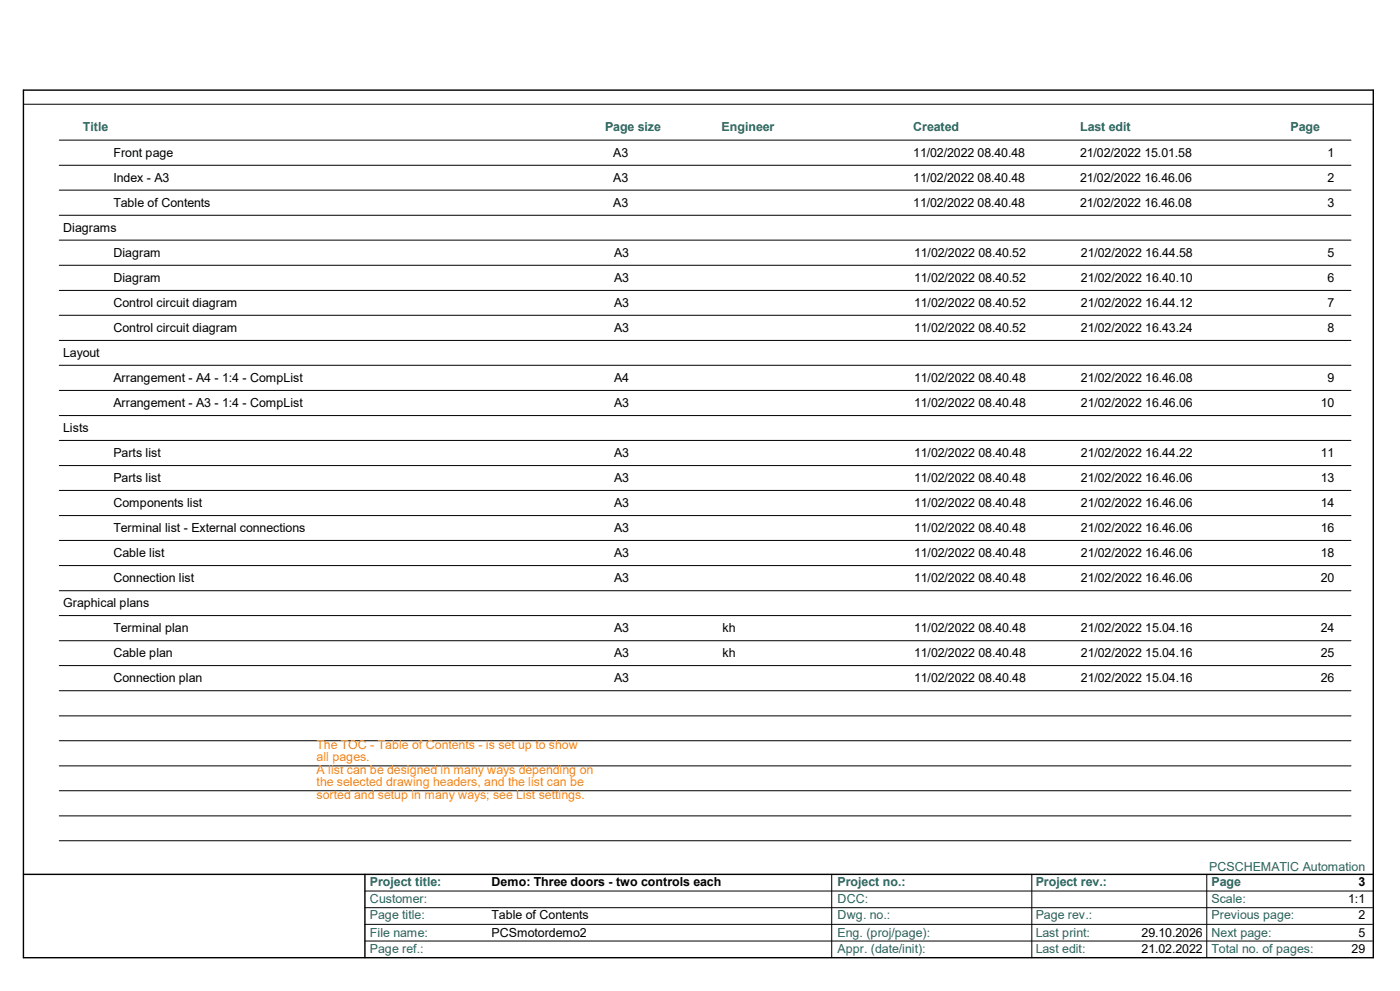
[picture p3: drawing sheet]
<svg xmlns="http://www.w3.org/2000/svg" width="420mm" height="297mm" viewBox="0 0 420 297" stroke-linecap="round" stroke-linejoin="round" font-family="sans-serif">
<defs><g id="words">
<g font-size="3.7" fill="#27675f">
<text x="24.9" y="39.4">Title</text>
<text x="181.5" y="39.4">Page size</text>
<text x="216.5" y="39.4">Engineer</text>
<text x="274" y="39.4">Created</text>
<text x="324" y="39.4">Last edit</text>
<text x="387.2" y="39.4">Page</text>
<text x="362.8" y="260.9">PCSCHEMATIC Automation</text>
<text x="111" y="265.6">Project title:</text>
<text x="251.3" y="265.6">Project no.:</text>
<text x="310.7" y="265.6">Project rev.:</text>
<text x="363.5" y="265.6">Page</text>
<text x="111" y="270.7">Customer:</text>
<text x="111" y="275.5">Page title:</text>
<text x="251.3" y="275.5">Dwg. no.:</text>
<text x="251.3" y="270.7">DCC:</text>
<text x="310.7" y="275.5">Page rev.:</text>
<text x="363.5" y="275.5">Previous page:</text>
<text x="363.5" y="270.7">Scale:</text>
<text x="111" y="280.7">File name:</text>
<text x="251.3" y="280.7">Eng. (proj/page):</text>
<text x="310.7" y="280.7">Last print:</text>
<text x="363.5" y="280.7">Next page:</text>
<text x="111" y="285.5">Page ref.:</text>
<text x="251.3" y="285.5">Appr. (date/init):</text>
<text x="310.7" y="285.5">Last edit:</text>
<text x="363.5" y="285.5">Total no. of pages:</text>
</g>
<g font-size="3.7">
<text x="34" y="47">Front page</text>
<text x="184" y="47">A3</text>
<text x="274" y="47">11/02/2022 08.40.48</text>
<text x="324" y="47">21/02/2022 15.01.58</text>
<text x="398.3" y="47">1</text>
<text x="34" y="54.4">Index - A3</text>
<text x="184" y="54.4">A3</text>
<text x="274" y="54.4">11/02/2022 08.40.48</text>
<text x="324" y="54.4">21/02/2022 16.46.06</text>
<text x="398.3" y="54.4">2</text>
<text x="34" y="62">Table of Contents</text>
<text x="184" y="62">A3</text>
<text x="274" y="62">11/02/2022 08.40.48</text>
<text x="324" y="62">21/02/2022 16.46.08</text>
<text x="398.3" y="62">3</text>
<text x="19" y="69.4">Diagrams</text>
<text x="34" y="77">Diagram</text>
<text x="184.2" y="77">A3</text>
<text x="274.2" y="77">11/02/2022 08.40.52</text>
<text x="324.3" y="77">21/02/2022 16.44.58</text>
<text x="398.3" y="77">5</text>
<text x="34" y="84.5">Diagram</text>
<text x="184.2" y="84.5">A3</text>
<text x="274.2" y="84.5">11/02/2022 08.40.52</text>
<text x="324.3" y="84.5">21/02/2022 16.40.10</text>
<text x="398.3" y="84.5">6</text>
<text x="34" y="91.9">Control circuit diagram</text>
<text x="184.2" y="91.9">A3</text>
<text x="274.2" y="91.9">11/02/2022 08.40.52</text>
<text x="324.3" y="91.9">21/02/2022 16.44.12</text>
<text x="398.3" y="91.9">7</text>
<text x="34" y="99.5">Control circuit diagram</text>
<text x="184.2" y="99.5">A3</text>
<text x="274.2" y="99.5">11/02/2022 08.40.52</text>
<text x="324.3" y="99.5">21/02/2022 16.43.24</text>
<text x="398.3" y="99.5">8</text>
<text x="19" y="106.9">Layout</text>
<text x="34" y="114.5">Arrangement - A4 - 1:4 - CompList</text>
<text x="184.2" y="114.5">A4</text>
<text x="274.2" y="114.5">11/02/2022 08.40.48</text>
<text x="324.3" y="114.5">21/02/2022 16.46.08</text>
<text x="398.3" y="114.5">9</text>
<text x="34" y="121.9">Arrangement - A3 - 1:4 - CompList</text>
<text x="184.2" y="121.9">A3</text>
<text x="274.2" y="121.9">11/02/2022 08.40.48</text>
<text x="324.3" y="121.9">21/02/2022 16.46.06</text>
<text x="396.2" y="121.9">10</text>
<text x="19" y="129.4">Lists</text>
<text x="34" y="137">Parts list</text>
<text x="184.2" y="137">A3</text>
<text x="274.2" y="137">11/02/2022 08.40.48</text>
<text x="324.3" y="137">21/02/2022 16.44.22</text>
<text x="396.2" y="137">11</text>
<text x="34" y="144.4">Parts list</text>
<text x="184.2" y="144.4">A3</text>
<text x="274.2" y="144.4">11/02/2022 08.40.48</text>
<text x="324.3" y="144.4">21/02/2022 16.46.06</text>
<text x="396.2" y="144.4">13</text>
<text x="34" y="152">Components list</text>
<text x="184.2" y="152">A3</text>
<text x="274.2" y="152">11/02/2022 08.40.48</text>
<text x="324.3" y="152">21/02/2022 16.46.06</text>
<text x="396.2" y="152">14</text>
<text x="34" y="159.4">Terminal list - External connections</text>
<text x="184.2" y="159.4">A3</text>
<text x="274.2" y="159.4">11/02/2022 08.40.48</text>
<text x="324.3" y="159.4">21/02/2022 16.46.06</text>
<text x="396.2" y="159.4">16</text>
<text x="34" y="167">Cable list</text>
<text x="184.2" y="167">A3</text>
<text x="274.2" y="167">11/02/2022 08.40.48</text>
<text x="324.3" y="167">21/02/2022 16.46.06</text>
<text x="396.2" y="167">18</text>
<text x="34" y="174.5">Connection list</text>
<text x="184.2" y="174.5">A3</text>
<text x="274.2" y="174.5">11/02/2022 08.40.48</text>
<text x="324.3" y="174.5">21/02/2022 16.46.06</text>
<text x="396.2" y="174.5">20</text>
<text x="19" y="181.9">Graphical plans</text>
<text x="34" y="189.5">Terminal plan</text>
<text x="184.2" y="189.5">A3</text>
<text x="216.7" y="189.5">kh</text>
<text x="274.2" y="189.5">11/02/2022 08.40.48</text>
<text x="324.3" y="189.5">21/02/2022 15.04.16</text>
<text x="396.2" y="189.5">24</text>
<text x="34" y="196.9">Cable plan</text>
<text x="184.2" y="196.9">A3</text>
<text x="216.7" y="196.9">kh</text>
<text x="274.2" y="196.9">11/02/2022 08.40.48</text>
<text x="324.3" y="196.9">21/02/2022 15.04.16</text>
<text x="396.2" y="196.9">25</text>
<text x="34" y="204.5">Connection plan</text>
<text x="184.2" y="204.5">A3</text>
<text x="274.2" y="204.5">11/02/2022 08.40.48</text>
<text x="324.3" y="204.5">21/02/2022 15.04.16</text>
<text x="396.2" y="204.5">26</text>
<text x="147.5" y="265.6">Demo: Three doors - two controls each</text>
<text x="407.5" y="265.6">3</text>
<text x="147.5" y="275.5">Table of Contents</text>
<text x="404.5" y="270.7">1:1</text>
<text x="407.5" y="275.5">2</text>
<text x="147.5" y="280.7">PCSmotordemo2</text>
<text x="342.5" y="280.7">29.10.2026</text>
<text x="407.5" y="280.7">5</text>
<text x="342.5" y="285.5">21.02.2022</text>
<text x="405.5" y="285.5">29</text>
</g>
<g font-size="3.7" fill="#ff8000">
<text x="95" y="224.4">The TOC - Table of Contents - is set up to show</text>
<text x="95" y="228.2">all pages.</text>
<text x="95" y="232">A list can be designed in many ways depending on</text>
<text x="95" y="235.7">the selected drawing headers, and the list can be</text>
<text x="95" y="239.4">sorted and setup in many ways; see List settings.</text>
</g>
</g></defs>
<path d="M7 27h405v260h-405zM7 262h405M109.5 262v25" fill="none" stroke="#000" stroke-width=".42"/>
<g fill="none" stroke="#000" stroke-width=".3">
<path d="M7.3 31.2h404.7M17.8 42h387.5M17.8 49.5h387.5M17.8 57h387.5M17.8 64.5h387.5M17.8 72h387.5M17.8 79.5h387.5M17.8 87h387.5M17.8 94.5h387.5M17.8 102h387.5M17.8 109.5h387.5M17.8 117h387.5"/>
<path d="M17.8 124.5h387.5M17.8 132h387.5M17.8 139.5h387.5M17.8 147h387.5M17.8 154.5h387.5M17.8 162h387.5M17.8 169.5h387.5M17.8 177h387.5M17.8 184.5h387.5M17.8 192h387.5M17.8 199.5h387.5M17.8 207h387.5"/>
<path d="M17.8 214.5h387.5M17.8 222h387.5M17.8 229.5h387.5M17.8 237h387.5M17.8 244.5h387.5M17.8 252h387.5M109.5 272h302.2M109.5 277h302.2M109.5 267h302.5M249.5 262v25M309.5 262v25M362 262v25"/>
<path d="M109.5 282h302.2"/>
</g>
<use href="#words"/>
</svg>
